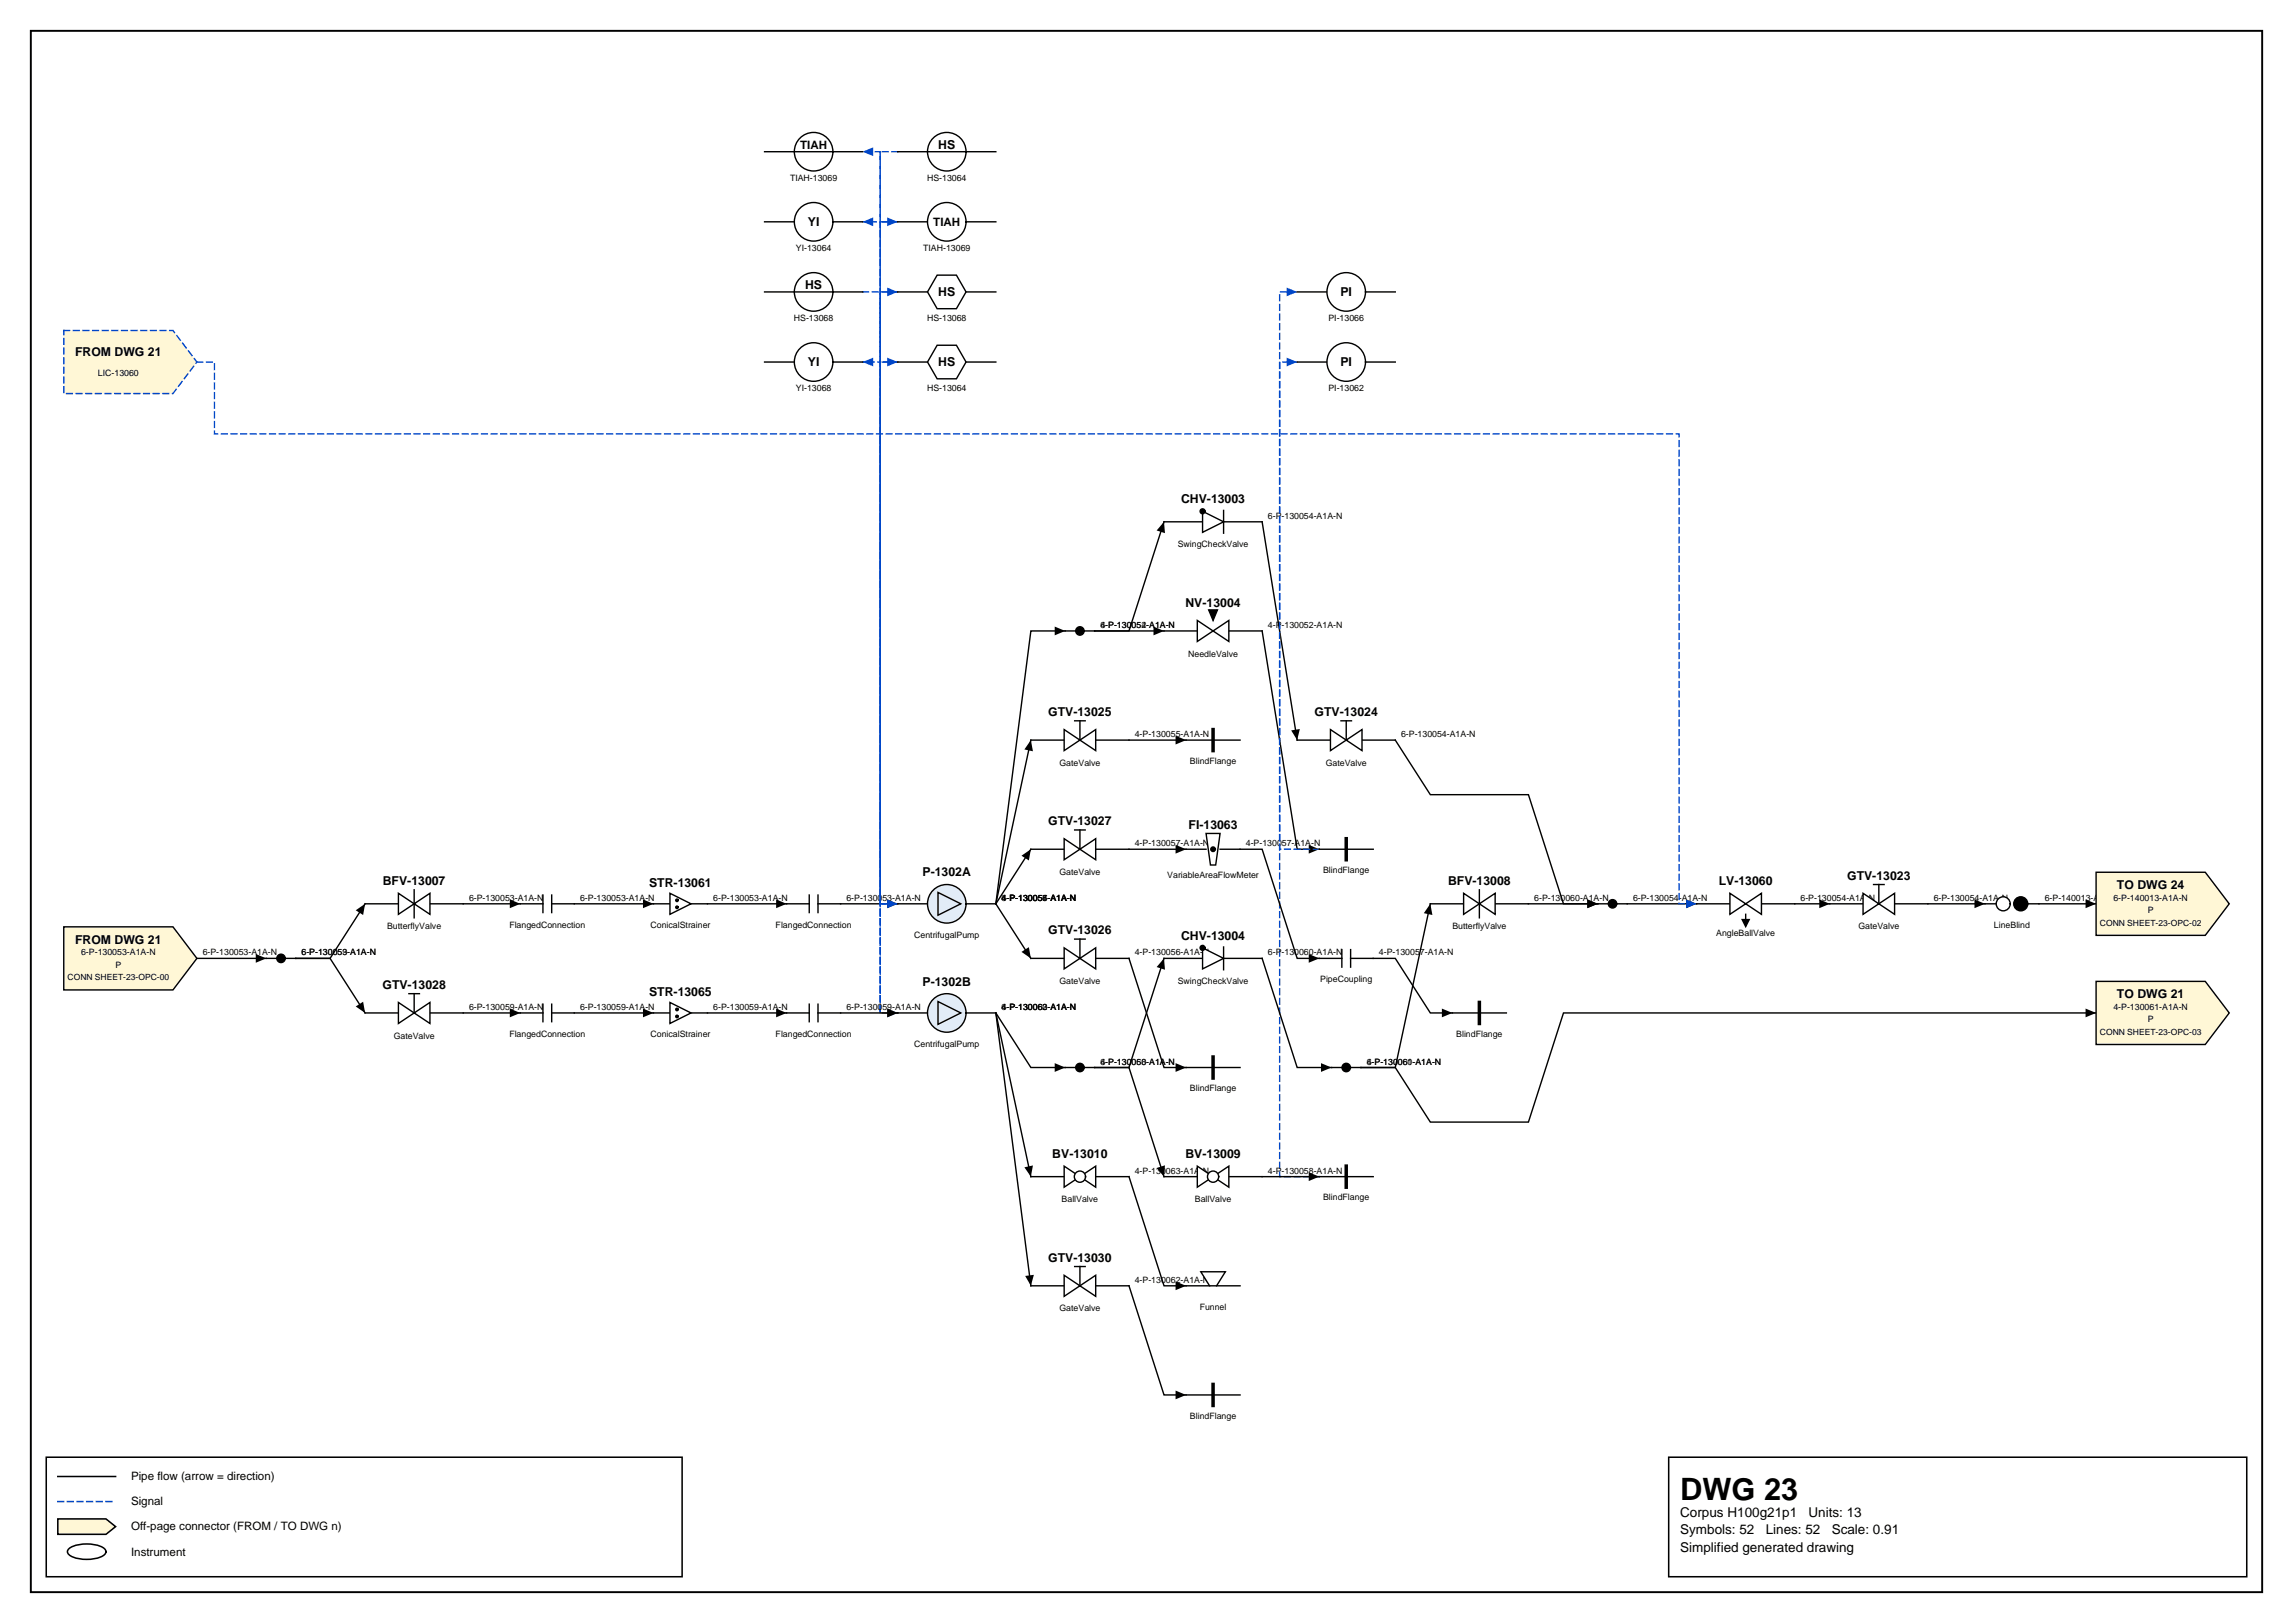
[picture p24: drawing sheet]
<svg xmlns="http://www.w3.org/2000/svg" width="420mm" height="297mm" viewBox="0 0 420 297" stroke-linecap="round" stroke-linejoin="round" font-family="sans-serif">
<defs><g id="words">
<text font-size="5.6" x="307.6" y="274.5">DWG 23</text>
<g font-size="2.5">
<text x="307.6" y="277.6">Corpus H100g21p1</text>
<text x="307.6" y="280.8">Symbols: 52</text>
<text x="323.3" y="280.8">Lines: 52</text>
<text x="331.1" y="277.6">Units: 13</text>
<text x="335.3" y="280.8">Scale: 0.91</text>
<text x="307.6" y="284">Simplified generated drawing</text>
</g>
<g font-size="2.2">
<text x="171.8" y="27.3">HS</text>
<text x="147.9" y="41.4">YI</text>
<text x="147.4" y="52.9">HS</text>
<text x="171.8" y="54.2">HS</text>
<text x="245.4" y="54.2">PI</text>
<text x="13.7" y="65.1">FROM DWG 21</text>
<text x="147.9" y="67">YI</text>
<text x="171.8" y="67">HS</text>
<text x="245.4" y="67">PI</text>
<text x="216.2" y="92.1">CHV-13003</text>
<text x="217" y="111.1">NV-13004</text>
<text x="191.9" y="131.1">GTV-13025</text>
<text x="240.7" y="131.1">GTV-13024</text>
<text x="191.9" y="151">GTV-13027</text>
<text x="217.6" y="151.7">FI-13063</text>
<text x="70.1" y="162">BFV-13007</text>
<text x="168.9" y="160.4">P-1302A</text>
<text x="265.1" y="162">BFV-13008</text>
<text x="314.7" y="162">LV-13060</text>
<text x="338.2" y="161">GTV-13023</text>
<text x="118.8" y="162.3">STR-13061</text>
<text x="387.6" y="162.7">TO DWG 24</text>
<text x="13.7" y="172.7">FROM DWG 21</text>
<text x="191.9" y="171">GTV-13026</text>
<text x="216.2" y="172">CHV-13004</text>
<text x="70" y="181">GTV-13028</text>
<text x="118.8" y="182.3">STR-13065</text>
<text x="168.9" y="180.4">P-1302B</text>
<text x="387.6" y="182.7">TO DWG 21</text>
<text x="192.7" y="211.9">BV-13010</text>
<text x="217" y="211.9">BV-13009</text>
<text x="191.9" y="230.9">GTV-13030</text>
</g>
<g font-size="2.1">
<text x="146.5" y="27.3">TIAH</text>
<text x="170.9" y="41.4">TIAH</text>
<text x="24" y="270.9">Pipe flow (arrow = direction)</text>
<text x="24" y="275.5">Signal</text>
<text x="24" y="280.1">Off-page connector (FROM / TO DWG n)</text>
<text x="24" y="284.7">Instrument</text>
</g>
<g font-size="1.6">
<text x="144.6" y="33.1">TIAH-13069</text>
<text x="169.7" y="33.1">HS-13064</text>
<text x="145.7" y="45.9">YI-13064</text>
<text x="169" y="45.9">TIAH-13069</text>
<text x="145.3" y="58.7">HS-13068</text>
<text x="169.7" y="58.7">HS-13068</text>
<text x="243.2" y="58.7">PI-13066</text>
<text x="17.9" y="68.7">LIC-13060</text>
<text x="145.7" y="71.6">YI-13068</text>
<text x="169.7" y="71.6">HS-13064</text>
<text x="243.2" y="71.6">PI-13062</text>
<text x="232.1" y="95">6-P-130054-A1A-N</text>
<text x="215.6" y="100.2">SwingCheckValve</text>
<text x="201.5" y="114.9">6-P-130054-A1A-N</text>
<text x="201.5" y="114.9">4-P-130052-A1A-N</text>
<text x="232.1" y="114.9">4-P-130052-A1A-N</text>
<text x="217.5" y="120.2">NeedleValve</text>
<text x="207.8" y="134.9">4-P-130055-A1A-N</text>
<text x="256.5" y="134.9">6-P-130054-A1A-N</text>
<text x="194" y="140.1">GateValve</text>
<text x="217.9" y="139.8">BlindFlange</text>
<text x="242.7" y="140.1">GateValve</text>
<text x="207.8" y="154.9">4-P-130057-A1A-N</text>
<text x="228.1" y="154.9">4-P-130057-A1A-N</text>
<text x="194" y="160.1">GateValve</text>
<text x="213.7" y="160.8">VariableAreaFlowMeter</text>
<text x="242.2" y="159.8">BlindFlange</text>
<text x="85.9" y="164.9">6-P-130053-A1A-N</text>
<text x="106.2" y="164.9">6-P-130053-A1A-N</text>
<text x="130.6" y="164.9">6-P-130053-A1A-N</text>
<text x="155" y="164.9">6-P-130053-A1A-N</text>
<text x="183.4" y="164.9">4-P-130056-A1A-N</text>
<text x="183.4" y="164.9">4-P-130055-A1A-N</text>
<text x="183.4" y="164.9">4-P-130057-A1A-N</text>
<text x="183.4" y="164.9">6-P-130054-A1A-N</text>
<text x="280.9" y="164.9">6-P-130060-A1A-N</text>
<text x="299" y="164.9">6-P-130054-A1A-N</text>
<text x="329.6" y="164.9">6-P-130054-A1A-N</text>
<text x="354" y="164.9">6-P-130054-A1A-N</text>
<text x="374.4" y="164.9">6-P-140013-A1A-N</text>
<text x="386.9" y="164.8">6-P-140013-A1A-N</text>
<text x="393.2" y="167.1">P</text>
<text x="70.9" y="170.1">ButterflyValve</text>
<text x="93.2" y="169.8">FlangedConnection</text>
<text x="119.1" y="169.8">ConicalStrainer</text>
<text x="142" y="169.8">FlangedConnection</text>
<text x="167.4" y="171.7">CentrifugalPump</text>
<text x="265.9" y="170.1">ButterflyValve</text>
<text x="314.2" y="171.4">AngleBallValve</text>
<text x="340.2" y="170.1">GateValve</text>
<text x="365.1" y="169.8">LineBlind</text>
<text x="384.5" y="169.4">CONN SHEET-23-OPC-02</text>
<text x="12.4" y="179.4">CONN SHEET-23-OPC-00</text>
<text x="14.9" y="174.8">6-P-130053-A1A-N</text>
<text x="21.1" y="177.1">P</text>
<text x="37.1" y="174.9">6-P-130053-A1A-N</text>
<text x="55.2" y="174.9">6-P-130053-A1A-N</text>
<text x="55.2" y="174.9">6-P-130059-A1A-N</text>
<text x="207.8" y="174.9">4-P-130056-A1A-N</text>
<text x="232.1" y="174.9">6-P-130060-A1A-N</text>
<text x="241.7" y="179.8">PipeCoupling</text>
<text x="252.5" y="174.9">4-P-130057-A1A-N</text>
<text x="85.9" y="184.9">6-P-130059-A1A-N</text>
<text x="106.2" y="184.9">6-P-130059-A1A-N</text>
<text x="130.6" y="184.9">6-P-130059-A1A-N</text>
<text x="155" y="184.9">6-P-130059-A1A-N</text>
<text x="183.4" y="184.9">4-P-130063-A1A-N</text>
<text x="183.4" y="184.9">6-P-130060-A1A-N</text>
<text x="183.4" y="184.9">4-P-130062-A1A-N</text>
<text x="194" y="180.1">GateValve</text>
<text x="215.6" y="180.1">SwingCheckValve</text>
<text x="386.9" y="184.8">4-P-130061-A1A-N</text>
<text x="72.1" y="190.1">GateValve</text>
<text x="93.2" y="189.8">FlangedConnection</text>
<text x="119.1" y="189.8">ConicalStrainer</text>
<text x="142" y="189.8">FlangedConnection</text>
<text x="167.4" y="191.7">CentrifugalPump</text>
<text x="266.6" y="189.8">BlindFlange</text>
<text x="384.5" y="189.4">CONN SHEET-23-OPC-03</text>
<text x="393.2" y="187.1">P</text>
<text x="201.5" y="194.8">4-P-130058-A1A-N</text>
<text x="201.5" y="194.8">6-P-130060-A1A-N</text>
<text x="250.2" y="194.8">6-P-130060-A1A-N</text>
<text x="250.2" y="194.8">4-P-130061-A1A-N</text>
<text x="217.9" y="199.7">BlindFlange</text>
<text x="207.8" y="214.8">4-P-130063-A1A-N</text>
<text x="232.1" y="214.8">4-P-130058-A1A-N</text>
<text x="194.4" y="220">BallValve</text>
<text x="218.8" y="220">BallValve</text>
<text x="242.2" y="219.7">BlindFlange</text>
<text x="207.8" y="234.8">4-P-130062-A1A-N</text>
<text x="219.6" y="239.7">Funnel</text>
<text x="194" y="240">GateValve</text>
<text x="217.9" y="259.7">BlindFlange</text>
</g>
</g></defs>
<path d="M5.6 5.6h408.6v285.8h-408.6z" fill="none" stroke="#000" stroke-width=".35"/>
<path d="M8.5 266.7h116.4v21.9h-116.4zM10.6 270.2h10.6M305.5 266.7h105.8v21.9h-105.8z" fill="none" stroke="#000" stroke-width=".28"/>
<path d="M10.6 274.8h10.6" fill="none" stroke="#0046c8" stroke-width=".28" stroke-dasharray="1.1 .7"/>
<path d="M10.6 278h8.8l1.8 1.4-1.8 1.4h-8.8z" fill="#fff7d6" stroke="#000" stroke-width=".28"/>
<path d="M12.7 283.4a6.7 6.7 0 0 1 6.3 0 .72 .72 0 0 1 0 1.2 6.7 6.7 0 0 1-6.3 0 .72 .72 0 0 1 0-1.2z" fill="none" stroke="#000" stroke-width=".28"/>
<path d="M153.9 165.4h10.5M297.9 165.4h12.7" fill="none" stroke="#000" stroke-width=".26"/>
<path d="M162.4 164.6l2 .8-2 .8zM308.7 164.6l1.9 .8-1.9 .8z" fill="#000"/>
<path d="M241.5 215.3h-7.2v-161.9h3.2" fill="none" stroke="#0046c8" stroke-width=".26" stroke-dasharray="1.1 .7"/>
<path d="M235.6 52.6l1.9 .8-1.9 .8z" fill="#0046c8"/>
<path d="M206.7 175.4l6.4 20h4.1" fill="none" stroke="#000" stroke-width=".26"/>
<path d="M215.2 194.6l2 .8-2 .8z" fill="#000"/>
<path d="M164.4 66.3h-3.3v99.1h3.3" fill="none" stroke="#0046c8" stroke-width=".26" stroke-dasharray="1.1 .7"/>
<path d="M162.4 164.6l2 .8-2 .8z" fill="#0046c8"/>
<path d="M195 115.5h-6.3l-6.4 49.9M188.7 135.5l-6.4 29.9M188.7 155.4l-6.4 10M182.3 165.4l6.4 10" fill="none" stroke="#000" stroke-width=".26"/>
<path d="M193.1 114.7l1.9 .8-1.9 .8zM188.7 135.5l.4 2-1.6-.3zM187 156.6l1.7-1.2-.3 2.1zM187 174.2l1.4-.9 .3 2.1z" fill="#000"/>
<path d="M164.4 165.4h-3.3v-124.8h-3.2" fill="none" stroke="#0046c8" stroke-width=".26" stroke-dasharray="1.1 .7"/>
<path d="M157.9 40.6l2-.8v1.6z" fill="#0046c8"/>
<path d="M261.9 165.4l-6.5 30h-6.2h6.2l6.5 10h17.9l6.4-20h97.6M373.3 165.4h10.5M206.7 215.3l6.4 20h4.1" fill="none" stroke="#000" stroke-width=".26"/>
<path d="M261.9 165.4l.3 2.1-1.5-.4zM381.8 164.6l2 .8-2 .8zM381.8 184.6l2 .8-2 .8zM215.2 234.5l2 .8-2 .8z" fill="#000"/>
<path d="M164.4 53.4h-3.3v132h3.3" fill="none" stroke="#0046c8" stroke-width=".26" stroke-dasharray="1.1 .7"/>
<path d="M162.4 184.6l2 .8-2 .8z" fill="#0046c8"/>
<path d="M105.1 165.4h14.5M213.1 175.4l-6.4 20h-6.3h6.3l6.4 19.9M195 195.4h-6.3l-6.4-10 6.4 29.9M231.1 215.3h10.4" fill="none" stroke="#000" stroke-width=".26"/>
<path d="M117.7 164.6l1.9 .8-1.9 .8zM213.1 175.4l.2 2.1-1.5-.5zM193.1 194.6l1.9 .8-1.9 .8zM187.5 213.6l1.6-.3-.4 2zM211.8 213.8l1.5-.5-.2 2zM239.6 214.5l1.9 .8-1.9 .9z" fill="#000"/>
<path d="M164.4 185.4h-3.3v-144.8h3.3" fill="none" stroke="#0046c8" stroke-width=".26" stroke-dasharray="1.1 .7"/>
<path d="M162.4 39.8l2 .8-2 .8z" fill="#0046c8"/>
<path d="M182.3 185.4l6.4 49.9" fill="none" stroke="#000" stroke-width=".26"/>
<path d="M187.7 233.5l1.6-.2-.6 2z" fill="#000"/>
<path d="M164.4 185.4h-3.3v-119.1h-3.2" fill="none" stroke="#0046c8" stroke-width=".26" stroke-dasharray="1.1 .7"/>
<path d="M157.9 66.3l2-.8v1.6z" fill="#0046c8"/>
<path d="M105.1 185.4h14.5" fill="none" stroke="#000" stroke-width=".26"/>
<path d="M117.7 184.6l1.9 .8-1.9 .8z" fill="#000"/>
<path d="M164.4 40.6h-3.3v-12.8h-3.2" fill="none" stroke="#0046c8" stroke-width=".26" stroke-dasharray="1.1 .7"/>
<path d="M157.9 27.8l2-.8v1.6z" fill="#0046c8"/>
<path d="M206.7 135.5h10.5" fill="none" stroke="#000" stroke-width=".26"/>
<path d="M215.2 134.6l2 .9-2 .8z" fill="#000"/>
<path d="M164.4 27.8h-3.3v38.5h3.3" fill="none" stroke="#0046c8" stroke-width=".26" stroke-dasharray="1.1 .7"/>
<path d="M162.4 65.5l2 .8-2 .8z" fill="#0046c8"/>
<path d="M231.1 95.5l6.4 40M36.1 175.4h12.7M129.5 165.4h14.5" fill="none" stroke="#000" stroke-width=".26"/>
<path d="M236.4 133.7l1.6-.3-.5 2.1zM46.8 174.6l2 .8-2 .8zM142.1 164.6l1.9 .8-1.9 .8z" fill="#000"/>
<path d="M36.1 66.3h3.2v13.1h268.1v86h3.2" fill="none" stroke="#0046c8" stroke-width=".26" stroke-dasharray="1.1 .7"/>
<path d="M308.7 164.6l1.9 .8-1.9 .8z" fill="#0046c8"/>
<path d="M255.4 135.5l6.5 9.9h17.9l6.4 20h6.3M227 155.4h4.1l6.4 20h4M84.8 165.4h10.5M353 165.4h10.4M129.5 185.4h14.5M153.9 185.4h10.5M206.7 235.3l6.4 20h4.1" fill="none" stroke="#000" stroke-width=".26"/>
<path d="M93.3 164.6l2 .8-2 .8zM239.6 174.6l1.9 .8-1.9 .8zM290.6 164.6l1.9 .8-1.9 .8zM361.5 164.6l1.9 .8-1.9 .8zM142.1 184.6l1.9 .8-1.9 .8zM162.4 184.6l2 .8-2 .8zM215.2 254.5l2 .8-2 .8z" fill="#000"/>
<path d="M157.9 53.4h6.5" fill="none" stroke="#0046c8" stroke-width=".26" stroke-dasharray="1.1 .7"/>
<path d="M162.4 52.6l2 .8-2 .8z" fill="#0046c8"/>
<path d="M213.1 95.5l-6.4 20h-6.3h12.7M231.1 115.5l6.4 39.9h4M206.7 155.4h10.5M66.8 165.4l-6.4 10h-6.3h6.3l6.4 10M231.1 175.4l6.4 20h6.3M251.4 175.4h4l6.5 10h4M279.8 165.4h12.7M328.6 165.4h6.4M84.8 185.4h10.5" fill="none" stroke="#000" stroke-width=".26"/>
<path d="M213.1 95.5l.2 2.1-1.5-.5zM211.2 114.7l1.9 .8-1.9 .8zM215.2 154.6l2 .8-2 .8zM239.6 154.6l1.9 .8-1.9 .8zM65.1 166.6l1.7-1.2-.3 2.1zM290.6 164.6l1.9 .8-1.9 .8zM333.1 164.6l1.9 .8-1.9 .8zM65.1 184.2l1.4-.9 .3 2.1zM93.3 184.6l2 .8-2 .8zM241.9 194.6l1.9 .8-1.9 .8zM264 184.6l1.9 .8-1.9 .8z" fill="#000"/>
<path d="M241.5 155.4h-7.2v-89.1h3.2" fill="none" stroke="#0046c8" stroke-width=".26" stroke-dasharray="1.1 .7"/>
<path d="M235.6 65.5l1.9 .8-1.9 .8z" fill="#0046c8"/>
<path d="M144 165.4h4.2M148.2 163.8v3.2M149.8 165.4h4.1M149.8 163.8v3.2M188.7 175.4h6.1M200.6 175.4h6.1M292.5 165.4h5.4M241.5 215.3h9.9" fill="none" stroke="#000" stroke-width=".26"/>
<circle cx="295.2" cy="165.4" r=".77" fill="#000" stroke="#000" stroke-width=".26"/>
<path d="M246.5 213.4v3.9" fill="none" stroke="#000" stroke-width=".64"/>
<path d="M194.8 173.5l5.8 3.8v-3.8l-5.8 3.8z" fill="#fff" stroke="#000" stroke-width=".26"/>
<path d="M237.5 66.3h5.4M250 66.3h5.4M196.8 171.9h1.9M197.7 171.9v3.5" fill="none" stroke="#000" stroke-width=".26"/>
<circle cx="246.5" cy="66.3" r="3.5" fill="#fff" stroke="#000" stroke-width=".26"/>
<path d="M164.4 66.3h5.4M176.9 66.3h5.4" fill="none" stroke="#000" stroke-width=".26"/>
<path d="M171.6 63.2h3.5l1.8 3.1-1.8 3h-3.5l-1.8-3z" fill="#fff" stroke="#000" stroke-width=".26"/>
<path d="M164.4 165.4h5.4M176.9 165.4h5.4" fill="none" stroke="#000" stroke-width=".26"/>
<circle cx="173.3" cy="165.4" r="3.5" fill="#e2ecf7" stroke="#000" stroke-width=".26"/>
<path d="M171.7 163.3l4.2 2.1-4.2 2.1zM188.7 215.3h6.1M200.6 215.3h6.1" fill="none" stroke="#000" stroke-width=".26"/>
<g fill="#fff" stroke="#000" stroke-width=".26">
<path d="M194.8 213.4l5.8 3.9v-3.9l-5.8 3.9z"/>
<circle cx="197.7" cy="215.3" r="1.03"/>
</g>
<path d="M363.4 165.4h2.1M371.2 165.4h2.1M243.8 195.4h5.4" fill="none" stroke="#000" stroke-width=".26"/>
<circle cx="246.5" cy="195.4" r=".77" fill="#000" stroke="#000" stroke-width=".26"/>
<circle cx="366.8" cy="165.4" r="1.28" fill="#fff" stroke="#000" stroke-width=".26"/>
<circle cx="370" cy="165.4" r="1.28" fill="#000" stroke="#000" stroke-width=".26"/>
<path d="M383.8 159.6h19.9l4.4 5.8-4.4 5.8h-19.9z" fill="#fff7d6" stroke="#000" stroke-width=".26"/>
<path d="M164.4 53.4h5.4M176.9 53.4h5.4" fill="none" stroke="#000" stroke-width=".26"/>
<path d="M171.6 50.4h3.5l1.8 3-1.8 3.1h-3.5l-1.8-3.1z" fill="#fff" stroke="#000" stroke-width=".26"/>
<path d="M95.3 165.4h4.1M99.4 163.8v3.2M101 165.4h4.1M101 163.8v3.2M195 195.4h5.4M213.1 215.3h6.1M225 215.3h6.1" fill="none" stroke="#000" stroke-width=".26"/>
<circle cx="197.7" cy="195.4" r=".77" fill="#000" stroke="#000" stroke-width=".26"/>
<g fill="#fff" stroke="#000" stroke-width=".26">
<path d="M219.2 213.4l5.8 3.9v-3.9l-5.8 3.9z"/>
<circle cx="222.1" cy="215.3" r="1.03"/>
</g>
<path d="M164.4 185.4h5.4M176.9 185.4h5.4" fill="none" stroke="#000" stroke-width=".26"/>
<circle cx="173.3" cy="185.4" r="3.5" fill="#e2ecf7" stroke="#000" stroke-width=".26"/>
<path d="M164.4 40.6h5.4M176.9 40.6h5.4M95.3 185.4h4.1M99.4 183.8v3.2M101 185.4h4.1M101 183.8v3.2M171.7 183.3l4.2 2.1-4.2 2.1z" fill="none" stroke="#000" stroke-width=".26"/>
<circle cx="173.3" cy="40.6" r="3.5" fill="#fff" stroke="#000" stroke-width=".26"/>
<path d="M188.7 135.5h6.1M200.6 135.5h6.1" fill="none" stroke="#000" stroke-width=".26"/>
<path d="M194.8 133.5l5.8 3.9v-3.9l-5.8 3.9z" fill="#fff" stroke="#000" stroke-width=".26"/>
<path d="M164.4 27.8h5.4M176.9 27.8h5.4M196.8 131.9h1.9M197.7 131.9v3.6" fill="none" stroke="#000" stroke-width=".26"/>
<circle cx="173.3" cy="27.8" r="3.5" fill="#fff" stroke="#000" stroke-width=".26"/>
<path d="M169.8 27.8h7.1M217.2 135.5h9.8" fill="none" stroke="#000" stroke-width=".26"/>
<path d="M222.1 133.5v3.9" fill="none" stroke="#000" stroke-width=".64"/>
<path d="M11.7 169.6h20l4.4 5.8-4.4 5.8h-20z" fill="#fff7d6" stroke="#000" stroke-width=".26"/>
<path d="M213.1 95.5h7.1M224 95.5h7.1" fill="none" stroke="#000" stroke-width=".26"/>
<path d="M220.2 93.6l3.8 1.9-3.8 1.9z" fill="#fff" stroke="#000" stroke-width=".26"/>
<path d="M224 93.4v4.2M119.6 165.4h3.1M126.5 165.4h3" fill="none" stroke="#000" stroke-width=".26"/>
<circle cx="220.2" cy="93.6" r=".45" fill="#000" stroke="#000" stroke-width=".26"/>
<path d="M122.7 163.5l3.8 1.9-3.8 1.9z" fill="#fff" stroke="#000" stroke-width=".26"/>
<g fill="#000" stroke="#000" stroke-width=".26">
<circle cx="123.9" cy="164.8" r=".22"/>
<circle cx="123.9" cy="166.1" r=".22"/>
</g>
<path d="M11.7 60.5h20l4.4 5.8-4.4 5.7h-20z" fill="#fff7d6" stroke="#0046c8" stroke-width=".26" stroke-dasharray="1.1 .7"/>
<path d="M144 185.4h4.2M148.2 183.8v3.2M149.8 185.4h4.1M149.8 183.8v3.2M188.7 235.3h6.1M200.6 235.3h6.1" fill="none" stroke="#000" stroke-width=".26"/>
<path d="M194.8 233.4l5.8 3.9v-3.9l-5.8 3.9z" fill="#fff" stroke="#000" stroke-width=".26"/>
<path d="M140 66.3h5.4M152.5 66.3h5.4M196.8 231.8h1.9M197.7 231.8v3.5" fill="none" stroke="#000" stroke-width=".26"/>
<circle cx="149" cy="66.3" r="3.5" fill="#fff" stroke="#000" stroke-width=".26"/>
<path d="M217.2 155.4h3.6M223.4 155.4h3.6M217.2 195.4h9.8" fill="none" stroke="#000" stroke-width=".26"/>
<path d="M222.1 193.5v3.8" fill="none" stroke="#000" stroke-width=".64"/>
<path d="M220.8 152.5h2.6l-.8 5.8h-1z" fill="#fff" stroke="#000" stroke-width=".26"/>
<circle cx="222.1" cy="155.4" r=".42" fill="#000" stroke="#000" stroke-width=".26"/>
<path d="M335 165.4h6.1M346.9 165.4h6.1" fill="none" stroke="#000" stroke-width=".26"/>
<path d="M341.1 163.5l5.8 3.8v-3.8l-5.8 3.8z" fill="#fff" stroke="#000" stroke-width=".26"/>
<path d="M237.5 135.5h6.1M249.4 135.5h6M343 161.9h1.9M344 161.9v3.5" fill="none" stroke="#000" stroke-width=".26"/>
<path d="M243.6 133.5l5.8 3.9v-3.9l-5.8 3.9z" fill="#fff" stroke="#000" stroke-width=".26"/>
<path d="M245.5 131.9h1.9M246.5 131.9v3.6M119.6 185.4h3.1M126.5 185.4h3" fill="none" stroke="#000" stroke-width=".26"/>
<path d="M122.7 183.5l3.8 1.9-3.8 1.9z" fill="#fff" stroke="#000" stroke-width=".26"/>
<g fill="#000" stroke="#000" stroke-width=".26">
<circle cx="123.9" cy="186" r=".22"/>
<circle cx="123.9" cy="184.7" r=".22"/>
</g>
<path d="M66.8 165.4h6.1M78.7 165.4h6.1" fill="none" stroke="#000" stroke-width=".26"/>
<path d="M72.9 163.5l5.8 3.8v-3.8l-5.8 3.8z" fill="#fff" stroke="#000" stroke-width=".26"/>
<path d="M140 53.4h5.4M152.5 53.4h5.4M75.8 162.8v5.2" fill="none" stroke="#000" stroke-width=".26"/>
<circle cx="149" cy="53.4" r="3.5" fill="#fff" stroke="#000" stroke-width=".26"/>
<path d="M145.4 53.4h7.1M188.7 155.4h6.1M200.6 155.4h6.1" fill="none" stroke="#000" stroke-width=".26"/>
<path d="M194.8 153.5l5.8 3.8v-3.8l-5.8 3.8z" fill="#fff" stroke="#000" stroke-width=".26"/>
<path d="M213.1 115.5h6.1M225 115.5h6.1M196.8 151.9h1.9M197.7 151.9v3.5M48.8 175.4h5.3M241.5 175.4h4.2M245.7 173.8v3.2M247.3 175.4h4.1M247.3 173.8v3.2" fill="none" stroke="#000" stroke-width=".26"/>
<circle cx="51.4" cy="175.4" r=".77" fill="#000" stroke="#000" stroke-width=".26"/>
<path d="M219.2 113.6l5.8 3.8v-3.8l-5.8 3.8z" fill="#fff" stroke="#000" stroke-width=".26"/>
<path d="M221.3 111.6h1.6l-.8 2z" fill="#000" stroke="#000" stroke-width=".26"/>
<path d="M237.5 53.4h5.4M250 53.4h5.4" fill="none" stroke="#000" stroke-width=".26"/>
<circle cx="246.5" cy="53.4" r="3.5" fill="#fff" stroke="#000" stroke-width=".26"/>
<path d="M140 40.6h5.4M152.5 40.6h5.4M195 115.5h5.4" fill="none" stroke="#000" stroke-width=".26"/>
<circle cx="197.7" cy="115.5" r=".77" fill="#000" stroke="#000" stroke-width=".26"/>
<circle cx="149" cy="40.6" r="3.5" fill="#fff" stroke="#000" stroke-width=".26"/>
<path d="M261.9 165.4h6.1M273.7 165.4h6.1" fill="none" stroke="#000" stroke-width=".26"/>
<path d="M268 163.5l5.7 3.8v-3.8l-5.7 3.8z" fill="#fff" stroke="#000" stroke-width=".26"/>
<path d="M140 27.8h5.4M152.5 27.8h5.4M270.8 162.8v5.2" fill="none" stroke="#000" stroke-width=".26"/>
<circle cx="149" cy="27.8" r="3.5" fill="#fff" stroke="#000" stroke-width=".26"/>
<path d="M145.4 27.8h7.1M213.1 175.4h7.1M224 175.4h7.1M217.2 255.3h9.8" fill="none" stroke="#000" stroke-width=".26"/>
<path d="M222.1 253.4v3.8" fill="none" stroke="#000" stroke-width=".64"/>
<path d="M220.2 173.5l3.8 1.9-3.8 1.9z" fill="#fff" stroke="#000" stroke-width=".26"/>
<path d="M224 173.3v4.2M66.8 185.4h6.1M78.7 185.4h6.1" fill="none" stroke="#000" stroke-width=".26"/>
<circle cx="220.2" cy="173.5" r=".45" fill="#000" stroke="#000" stroke-width=".26"/>
<path d="M72.9 183.5l5.8 3.8v-3.8l-5.8 3.8z" fill="#fff" stroke="#000" stroke-width=".26"/>
<path d="M74.9 181.9h1.9M75.8 181.9v3.5" fill="none" stroke="#000" stroke-width=".26"/>
<path d="M383.8 179.6h19.9l4.4 5.8-4.4 5.8h-19.9z" fill="#fff7d6" stroke="#000" stroke-width=".26"/>
<path d="M310.6 165.4h6.1M322.5 165.4h6.1" fill="none" stroke="#000" stroke-width=".26"/>
<path d="M316.7 163.5l5.8 3.8v-3.8l-5.8 3.8z" fill="#fff" stroke="#000" stroke-width=".26"/>
<path d="M241.5 155.4h9.9M319.6 167.3v1.3M217.2 235.3h4.2M222.7 235.3h4.3" fill="none" stroke="#000" stroke-width=".26"/>
<path d="M319 168.3h1.2l-.6 1.3z" fill="#000" stroke="#000" stroke-width=".26"/>
<path d="M246.5 153.5v3.8" fill="none" stroke="#000" stroke-width=".64"/>
<path d="M219.8 232.8h4.5l-1.6 2.5h-1.3z" fill="#fff" stroke="#000" stroke-width=".26"/>
<path d="M265.9 185.4h9.9" fill="none" stroke="#000" stroke-width=".26"/>
<path d="M270.8 183.5v3.8" fill="none" stroke="#000" stroke-width=".64"/>
<use href="#words"/>
</svg>
